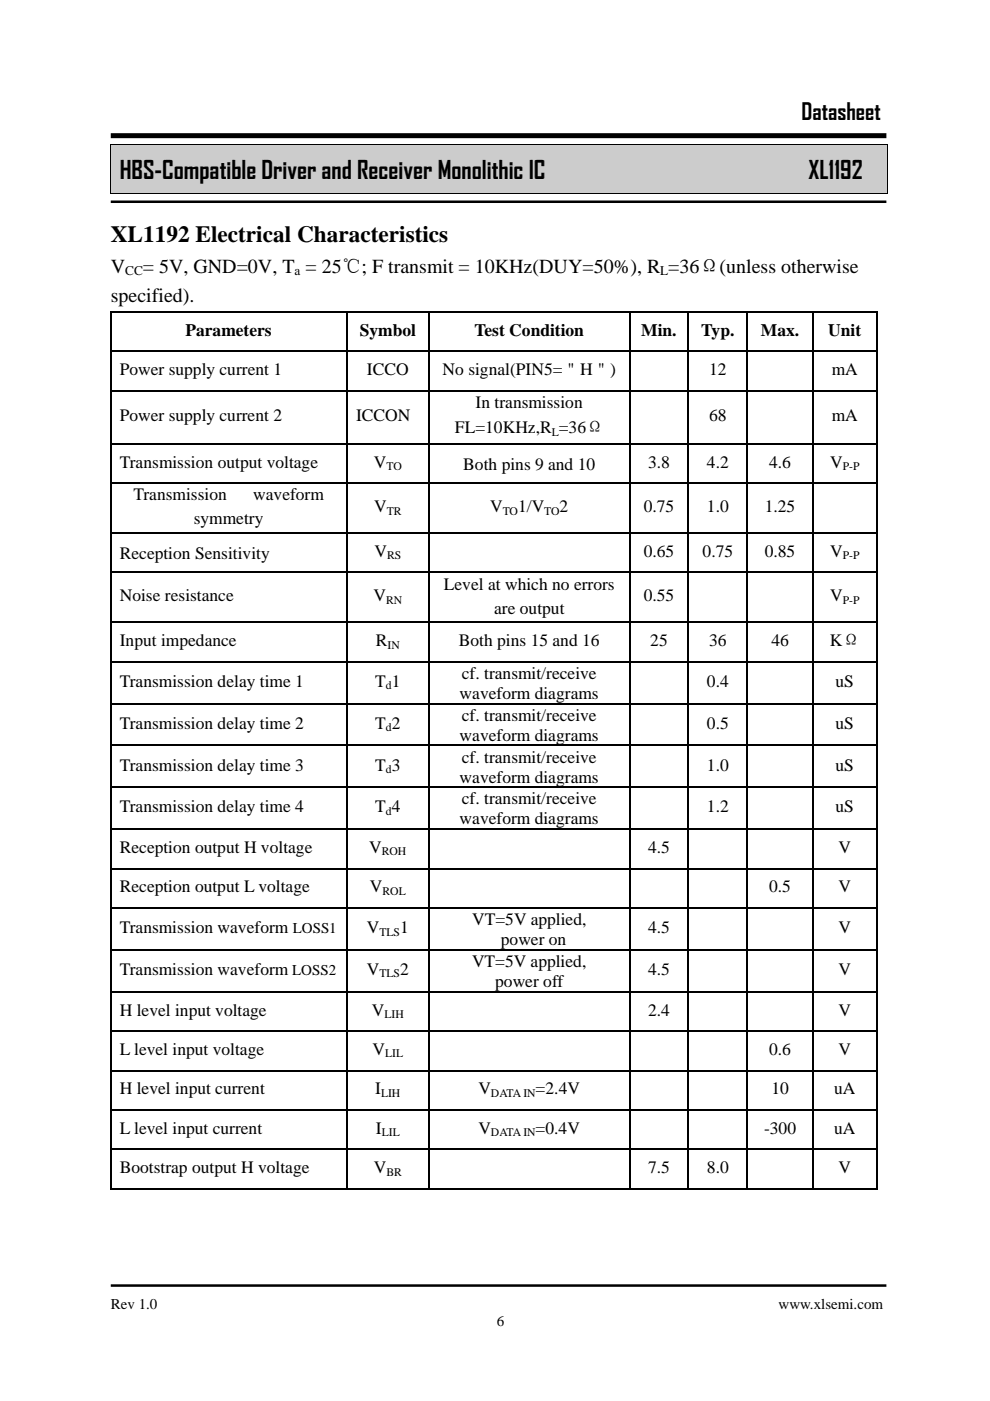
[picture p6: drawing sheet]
<svg xmlns="http://www.w3.org/2000/svg" width="210mm" height="297mm" viewBox="0 0 210 297" stroke-linecap="round" stroke-linejoin="round" font-family="sans-serif">
<defs><g id="words">
<g font-size="5.3">
<text x="25.4" y="38">HBS-Compatible Driver and Receiver Monolithic IC</text>
<text x="171.5" y="38">XL1192</text>
</g>
<g font-size="4.9">
<text x="170" y="25.4">Datasheet</text>
<text x="23.5" y="51.3">XL1192 Electrical Characteristics</text>
</g>
<g font-size="4.2">
<text x="23.5" y="57.8">V</text>
<text x="30.3" y="57.8">= 5V, GND=0V, T = 25℃; F transmit = 10KHz(DUY=50%), R =36Ω(unless otherwise</text>
<text x="23.5" y="64">specified).</text>
</g>
<g font-size="3.7">
<text x="39.3" y="71.2">Parameters</text>
<text x="76.3" y="71.2">Symbol</text>
<text x="100.6" y="71.2">Test Condition</text>
<text x="136" y="71.2">Min.</text>
<text x="148.7" y="71.2">Typ.</text>
<text x="161.4" y="71.2">Max.</text>
<text x="175.7" y="71.2">Unit</text>
<text x="25.4" y="79.5">Power supply current 1</text>
<text x="77.8" y="79.5">ICCO</text>
<text x="93.9" y="79.5">No signal(PIN5=＂H＂)</text>
<text x="150.4" y="79.5">12</text>
<text x="176.4" y="79.5">mA</text>
<text x="25.4" y="89.3">Power supply current 2</text>
<text x="75.5" y="89.3">ICCON</text>
<text x="100.9" y="86.5">In transmission</text>
<text x="150.4" y="89.3">68</text>
<text x="176.4" y="89.3">mA</text>
<text x="96.5" y="91.9">FL=10KHz,R =36Ω</text>
<text x="25.4" y="99.1">Transmission output voltage</text>
<text x="79.3" y="99.1">V</text>
<text x="98.3" y="99.6">Both pins 9 and 10</text>
<text x="137.5" y="99.1">3.8</text>
<text x="149.9" y="99.1">4.2</text>
<text x="163.1" y="99.1">4.6</text>
<text x="176.1" y="99.1">V</text>
<text x="28.3" y="106">Transmission</text>
<text x="53.7" y="106">waveform</text>
<text x="41.1" y="111.1">symmetry</text>
<text x="79.4" y="108.6">V</text>
<text x="104" y="108.6">V</text>
<text x="109.9" y="108.6">1/V</text>
<text x="118.7" y="108.6">2</text>
<text x="136.5" y="108.6">0.75</text>
<text x="149.9" y="108.6">1.0</text>
<text x="162.2" y="108.6">1.25</text>
<text x="25.4" y="118.5">Reception Sensitivity</text>
<text x="79.4" y="118.1">V</text>
<text x="136.5" y="118.1">0.65</text>
<text x="149" y="118.1">0.75</text>
<text x="162.2" y="118.1">0.85</text>
<text x="176.1" y="118.1">V</text>
<text x="94.1" y="125">Level at which no errors</text>
<text x="25.4" y="127.5">Noise resistance</text>
<text x="79.2" y="127.5">V</text>
<text x="104.8" y="130.1">are output</text>
<text x="136.5" y="127.5">0.55</text>
<text x="176.1" y="127.5">V</text>
<text x="25.4" y="137">Input impedance</text>
<text x="79.7" y="137">R</text>
<text x="97.3" y="137">Both pins 15 and 16</text>
<text x="137.9" y="137">25</text>
<text x="150.4" y="137">36</text>
<text x="163.6" y="137">46</text>
<text x="176" y="137">KΩ</text>
<text x="97.9" y="143.9">cf. transmit/receive</text>
<text x="25.4" y="145.6">Transmission delay time 1</text>
<text x="79.6" y="145.6">T 1</text>
<text x="97.5" y="148.2">waveform diagrams</text>
<text x="149.9" y="145.6">0.4</text>
<text x="177.2" y="145.6">uS</text>
<text x="25.4" y="154.5">Transmission delay time 2</text>
<text x="79.6" y="154.5">T 2</text>
<text x="97.9" y="152.8">cf. transmit/receive</text>
<text x="149.9" y="154.5">0.5</text>
<text x="177.2" y="154.5">uS</text>
<text x="97.5" y="157.1">waveform diagrams</text>
<text x="97.9" y="161.7">cf. transmit/receive</text>
<text x="25.4" y="163.4">Transmission delay time 3</text>
<text x="79.6" y="163.4">T 3</text>
<text x="97.5" y="165.9">waveform diagrams</text>
<text x="149.9" y="163.4">1.0</text>
<text x="177.2" y="163.4">uS</text>
<text x="25.4" y="172.2">Transmission delay time 4</text>
<text x="79.6" y="172.2">T 4</text>
<text x="97.9" y="170.5">cf. transmit/receive</text>
<text x="149.9" y="172.2">1.2</text>
<text x="177.2" y="172.2">uS</text>
<text x="97.5" y="174.8">waveform diagrams</text>
<text x="25.4" y="180.8">Reception output H voltage</text>
<text x="78.3" y="180.8">V</text>
<text x="137.5" y="180.8">4.5</text>
<text x="177.9" y="180.8">V</text>
<text x="25.4" y="189.2">Reception output L voltage</text>
<text x="78.5" y="189.2">V</text>
<text x="163.1" y="189.2">0.5</text>
<text x="177.9" y="189.2">V</text>
<text x="25.4" y="197.8">Transmission waveform</text>
<text x="77.8" y="197.8">V</text>
<text x="84.9" y="197.8">1</text>
<text x="100.1" y="196.1">VT=5V applied,</text>
<text x="137.5" y="197.8">4.5</text>
<text x="177.9" y="197.8">V</text>
<text x="106.2" y="200.4">power on</text>
<text x="25.4" y="206.7">Transmission waveform</text>
<text x="77.8" y="206.7">V</text>
<text x="84.9" y="206.7">2</text>
<text x="100.1" y="205">VT=5V applied,</text>
<text x="105" y="209.3">power off</text>
<text x="137.5" y="206.7">4.5</text>
<text x="177.9" y="206.7">V</text>
<text x="25.4" y="215.3">H level input voltage</text>
<text x="78.9" y="215.3">V</text>
<text x="137.5" y="215.3">2.4</text>
<text x="177.9" y="215.3">V</text>
<text x="25.4" y="223.7">L level input voltage</text>
<text x="79" y="223.7">V</text>
<text x="163.1" y="223.7">0.6</text>
<text x="177.9" y="223.7">V</text>
<text x="25.4" y="232">H level input current</text>
<text x="79.6" y="232">I</text>
<text x="101.5" y="232">V</text>
<text x="113.6" y="232">=2.4V</text>
<text x="163.6" y="232">10</text>
<text x="176.9" y="232">uA</text>
<text x="25.4" y="240.4">L level input current</text>
<text x="79.7" y="240.4">I</text>
<text x="101.5" y="240.4">V</text>
<text x="113.6" y="240.4">=0.4V</text>
<text x="162.1" y="240.4">-300</text>
<text x="176.9" y="240.4">uA</text>
<text x="25.4" y="248.8">Bootstrap output H voltage</text>
<text x="79.3" y="248.8">V</text>
<text x="137.5" y="248.8">7.5</text>
<text x="149.9" y="248.8">8.0</text>
<text x="177.9" y="248.8">V</text>
</g>
<g font-size="3.2">
<text x="62.1" y="197.8">LOSS1</text>
<text x="62" y="206.7">LOSS2</text>
<text x="23.5" y="277.6">Rev 1.0</text>
<text x="105.4" y="281.2">6</text>
<text x="165.1" y="277.6">www.xlsemi.com</text>
</g>
<g font-size="2.8">
<text x="26.5" y="58.3">CC</text>
<text x="62.5" y="58.3">a</text>
<text x="140" y="58.3">L</text>
</g>
<g font-size="2.5">
<text x="117" y="92.4">L</text>
<text x="82" y="99.7">TO</text>
<text x="178.7" y="99.7">P-P</text>
<text x="82" y="109.1">TR</text>
<text x="106.6" y="109.1">TO</text>
<text x="115.4" y="109.1">TO</text>
<text x="82.1" y="118.6">RS</text>
<text x="178.7" y="118.6">P-P</text>
<text x="81.9" y="128.1">RN</text>
<text x="178.7" y="128.1">P-P</text>
<text x="82.2" y="137.5">IN</text>
<text x="81.9" y="146.2">d</text>
<text x="81.9" y="155">d</text>
<text x="81.9" y="163.9">d</text>
<text x="81.9" y="172.8">d</text>
<text x="81" y="181.4">ROH</text>
<text x="81.1" y="189.7">ROL</text>
<text x="80.5" y="198.4">TLS</text>
<text x="80.5" y="207.2">TLS</text>
<text x="81.5" y="215.8">LIH</text>
<text x="81.7" y="224.2">LIL</text>
<text x="80.8" y="232.6">LIH</text>
<text x="104.1" y="232.6">DATA IN</text>
<text x="81" y="240.9">LIL</text>
<text x="104.1" y="240.9">DATA IN</text>
<text x="82" y="249.3">BR</text>
</g>
</g></defs>
<g fill="#ccc">
<path d="M23.6 30.8h164.5v10.2h-164.5z"/>
<path d="M25.4 32.7h160.9v6.4h-160.9z"/>
</g>
<g fill="#000">
<path d="M23.4 30.6h.2v.2h-.2zM188.1 30.6h.2v.2h-.2zM188.1 41h.2v.2h-.2zM23.3 66h.4v.3h-.4zM23.3 74.3h.4v.4h-.4zM73.3 66h.4v.3h-.4zM73.3 74.3h.4v.4h-.4zM90.8 66h.4v.3h-.4zM90.8 74.3h.4v.4h-.4zM133.3 66h.4v.3h-.4zM133.3 74.3h.4v.4h-.4zM145.8 66h.4v.3h-.4z"/>
<path d="M145.8 74.3h.4v.4h-.4zM158.3 66h.4v.3h-.4zM158.3 74.3h.4v.4h-.4zM172.2 66h.4v.3h-.4zM172.2 74.3h.4v.4h-.4zM185.8 66h.4v.3h-.4zM185.8 74.3h.4v.4h-.4zM23.3 82.7h.4v.3h-.4zM23.3 93.9h.4v.4h-.4zM73.3 82.7h.4v.3h-.4zM73.3 93.9h.4v.4h-.4zM90.8 82.7h.4v.3h-.4z"/>
<path d="M90.8 93.9h.4v.4h-.4zM133.3 82.7h.4v.3h-.4zM133.3 93.9h.4v.4h-.4zM145.8 82.7h.4v.3h-.4zM145.8 93.9h.4v.4h-.4zM158.3 82.7h.4v.3h-.4zM158.3 93.9h.4v.4h-.4zM172.2 82.7h.4v.3h-.4zM172.2 93.9h.4v.4h-.4zM185.8 82.7h.4v.3h-.4zM185.8 93.9h.4v.4h-.4zM23.3 102.3h.4v.3h-.4z"/>
<path d="M23.3 112.8h.4v.4h-.4zM73.3 102.3h.4v.3h-.4zM73.3 112.8h.4v.4h-.4zM90.8 102.3h.4v.3h-.4zM90.8 112.8h.4v.4h-.4zM133.3 102.3h.4v.3h-.4zM133.3 112.8h.4v.4h-.4zM145.8 102.3h.4v.3h-.4zM145.8 112.8h.4v.4h-.4zM158.3 102.3h.4v.3h-.4zM158.3 112.8h.4v.4h-.4zM172.2 102.3h.4v.3h-.4z"/>
<path d="M172.2 112.8h.4v.4h-.4zM185.8 102.3h.4v.3h-.4zM185.8 112.8h.4v.4h-.4zM23.3 121.2h.4v.4h-.4zM23.3 131.8h.4v.3h-.4zM73.3 121.2h.4v.4h-.4zM73.3 131.8h.4v.3h-.4zM90.8 121.2h.4v.4h-.4zM90.8 131.8h.4v.3h-.4zM133.3 121.2h.4v.4h-.4zM133.3 131.8h.4v.3h-.4zM145.8 121.2h.4v.4h-.4z"/>
<path d="M145.8 131.8h.4v.3h-.4zM158.3 121.2h.4v.4h-.4zM158.3 131.8h.4v.3h-.4zM172.2 121.2h.4v.4h-.4zM172.2 131.8h.4v.3h-.4zM185.8 121.2h.4v.4h-.4zM185.8 131.8h.4v.3h-.4zM23.3 140.1h.4v.4h-.4zM23.3 149h.4v.4h-.4zM23.3 157.9h.4v.3h-.4zM73.3 140.1h.4v.4h-.4zM73.3 149h.4v.4h-.4z"/>
<path d="M73.3 157.9h.4v.3h-.4zM90.8 140.1h.4v.4h-.4zM90.8 149h.4v.4h-.4zM90.8 157.9h.4v.3h-.4zM133.3 140.1h.4v.4h-.4zM133.3 149h.4v.4h-.4zM133.3 157.9h.4v.3h-.4zM145.8 140.1h.4v.4h-.4zM145.8 149h.4v.4h-.4zM145.8 157.9h.4v.3h-.4zM158.3 140.1h.4v.4h-.4zM158.3 149h.4v.4h-.4z"/>
<path d="M158.3 157.9h.4v.3h-.4zM172.2 140.1h.4v.4h-.4zM172.2 149h.4v.4h-.4zM172.2 157.9h.4v.3h-.4zM185.8 140.1h.4v.4h-.4zM185.8 149h.4v.4h-.4zM185.8 157.9h.4v.3h-.4zM23.3 166.8h.4v.3h-.4zM23.3 175.6h.4v.4h-.4zM73.3 166.8h.4v.3h-.4zM73.3 175.6h.4v.4h-.4zM90.8 166.8h.4v.3h-.4z"/>
<path d="M90.8 175.6h.4v.4h-.4zM133.3 166.8h.4v.3h-.4zM133.3 175.6h.4v.4h-.4zM145.8 166.8h.4v.3h-.4zM145.8 175.6h.4v.4h-.4zM158.3 166.8h.4v.3h-.4zM158.3 175.6h.4v.4h-.4zM172.2 166.8h.4v.3h-.4zM172.2 175.6h.4v.4h-.4zM185.8 166.8h.4v.3h-.4zM185.8 175.6h.4v.4h-.4zM23.3 184h.4v.3h-.4z"/>
<path d="M23.3 192.3h.4v.4h-.4zM73.3 184h.4v.3h-.4zM73.3 192.3h.4v.4h-.4zM90.8 184h.4v.3h-.4zM90.8 192.3h.4v.4h-.4zM133.3 184h.4v.3h-.4zM133.3 192.3h.4v.4h-.4zM145.8 184h.4v.3h-.4zM145.8 192.3h.4v.4h-.4zM158.3 184h.4v.3h-.4zM158.3 192.3h.4v.4h-.4zM172.2 184h.4v.3h-.4z"/>
<path d="M172.2 192.3h.4v.4h-.4zM185.8 184h.4v.3h-.4zM185.8 192.3h.4v.4h-.4zM23.3 201.2h.4v.4h-.4zM23.3 210.1h.4v.3h-.4zM23.3 218.4h.4v.4h-.4zM73.3 201.2h.4v.4h-.4zM73.3 210.1h.4v.3h-.4zM73.3 218.4h.4v.4h-.4zM90.8 201.2h.4v.4h-.4zM90.8 210.1h.4v.3h-.4zM90.8 218.4h.4v.4h-.4z"/>
<path d="M133.3 201.2h.4v.4h-.4zM133.3 210.1h.4v.3h-.4zM133.3 218.4h.4v.4h-.4zM145.8 201.2h.4v.4h-.4zM145.8 210.1h.4v.3h-.4zM145.8 218.4h.4v.4h-.4zM158.3 201.2h.4v.4h-.4zM158.3 210.1h.4v.3h-.4zM158.3 218.4h.4v.4h-.4zM172.2 201.2h.4v.4h-.4zM172.2 210.1h.4v.3h-.4zM172.2 218.4h.4v.4h-.4z"/>
<path d="M185.8 201.2h.4v.4h-.4zM185.8 210.1h.4v.3h-.4zM185.8 218.4h.4v.4h-.4zM23.3 226.8h.4v.4h-.4zM23.3 235.2h.4v.3h-.4zM73.3 226.8h.4v.4h-.4zM73.3 235.2h.4v.3h-.4zM90.8 226.8h.4v.4h-.4zM90.8 235.2h.4v.3h-.4zM133.3 226.8h.4v.4h-.4zM133.3 235.2h.4v.3h-.4zM145.8 226.8h.4v.4h-.4z"/>
<path d="M145.8 235.2h.4v.3h-.4zM158.3 226.8h.4v.4h-.4zM158.3 235.2h.4v.3h-.4zM172.2 226.8h.4v.4h-.4zM172.2 235.2h.4v.3h-.4zM185.8 226.8h.4v.4h-.4zM185.8 235.2h.4v.3h-.4zM23.3 243.5h.4v.4h-.4zM73.3 243.5h.4v.4h-.4zM90.8 243.5h.4v.4h-.4zM133.3 243.5h.4v.4h-.4zM145.8 243.5h.4v.4h-.4z"/>
<path d="M158.3 243.5h.4v.4h-.4zM172.2 243.5h.4v.4h-.4zM185.8 243.5h.4v.4h-.4zM185.8 251.9h.4v.3h-.4z"/>
</g>
<path d="M23.4 30.7h164.9M23.5 30.8v10.4M188.2 30.8v10.4M23.4 41.1h164.7" fill="none" stroke="#000" stroke-width=".21"/>
<path d="M23.5 28.8h164.5" fill="none" stroke="#000" stroke-width="1.1" stroke-linecap="butt"/>
<path d="M23.5 42.8h164.5M23.5 272.6h164.5" fill="none" stroke="#000" stroke-width=".53"/>
<g fill="none" stroke="#000" stroke-width=".34">
<path d="M23.3 66.1h50M23.5 66.3v8M23.5 74.7v8M23.7 74.5h49.6M73.5 66.3v8M73.5 74.7v8M73.7 66.1h17.1M73.7 74.5h17.1M91 66.3v8M91 74.7v8M91.2 66.1h42.1M91.2 74.5h42.1"/>
<path d="M133.5 66.3v8M133.5 74.7v8M133.7 66.1h12.1M133.7 74.5h12.1M146 66.3v8M146 74.7v8M146.2 66.1h12.1M146.2 74.5h12.1M158.5 66.3v8M158.5 74.7v8M158.7 66.1h13.5M158.7 74.5h13.5"/>
<path d="M172.4 66.3v8M172.4 74.7v8M172.6 66.1h13.2M172.6 74.5h13.2M186 66.3v8M186 74.7v8M23.5 83v10.9M23.5 94.3v8M23.7 82.8h49.6M23.7 94.1h49.6M73.5 83v10.9M73.5 94.3v8"/>
<path d="M73.7 82.8h17.1M73.7 94.1h17.1M91 83v10.9M91 94.3v8M91.2 82.8h42.1M91.2 94.1h42.1M133.5 83v10.9M133.5 94.3v8M133.7 82.8h12.1M133.7 94.1h12.1M146 83v10.9M146 94.3v8"/>
<path d="M146.2 82.8h12.1M146.2 94.1h12.1M158.5 83v10.9M158.5 94.3v8M158.7 82.8h13.5M158.7 94.1h13.5M172.4 83v10.9M172.4 94.3v8M172.6 82.8h13.2M172.6 94.1h13.2M186 83v10.9M186 94.3v8"/>
<path d="M23.5 102.6v10.2M23.5 113.2v8M23.7 102.4h49.6M23.7 113h49.6M73.5 102.6v10.2M73.5 113.2v8M73.7 102.4h17.1M73.7 113h17.1M91 102.6v10.2M91 113.2v8M91.2 102.4h42.1M91.2 113h42.1"/>
<path d="M133.5 102.6v10.2M133.5 113.2v8M133.7 102.4h12.1M133.7 113h12.1M146 102.6v10.2M146 113.2v8M146.2 102.4h12.1M146.2 113h12.1M158.5 102.6v10.2M158.5 113.2v8M158.7 102.4h13.5M158.7 113h13.5"/>
<path d="M172.4 102.6v10.2M172.4 113.2v8M172.6 102.4h13.2M172.6 113h13.2M186 102.6v10.2M186 113.2v8M23.5 121.6v10.2M23.5 132.1v8M23.7 121.4h49.6M23.7 132h49.6M73.5 121.6v10.2M73.5 132.1v8"/>
<path d="M73.7 121.4h17.1M73.7 132h17.1M91 121.6v10.2M91 132.1v8M91.2 121.4h42.1M91.2 132h42.1M133.5 121.6v10.2M133.5 132.1v8M133.7 121.4h12.1M133.7 132h12.1M146 121.6v10.2M146 132.1v8"/>
<path d="M146.2 121.4h12.1M146.2 132h12.1M158.5 121.6v10.2M158.5 132.1v8M158.7 121.4h13.5M158.7 132h13.5M172.4 121.6v10.2M172.4 132.1v8M172.6 121.4h13.2M172.6 132h13.2M186 121.6v10.2M186 132.1v8"/>
<path d="M23.5 140.5v8.5M23.5 149.4v8.5M23.5 158.2v8.6M23.7 140.3h49.6M23.7 149.2h49.6M23.7 158.1h49.6M73.5 140.5v8.5M73.5 149.4v8.5M73.5 158.2v8.6M73.7 140.3h17.1M73.7 149.2h17.1M73.7 158.1h17.1"/>
<path d="M91 140.5v8.5M91 149.4v8.5M91 158.2v8.6M91.2 140.3h42.1M91.2 149.2h42.1M91.2 158.1h42.1M133.5 140.5v8.5M133.5 149.4v8.5M133.5 158.2v8.6M133.7 140.3h12.1M133.7 149.2h12.1M133.7 158.1h12.1"/>
<path d="M146 140.5v8.5M146 149.4v8.5M146 158.2v8.6M146.2 140.3h12.1M146.2 149.2h12.1M146.2 158.1h12.1M158.5 140.5v8.5M158.5 149.4v8.5M158.5 158.2v8.6M158.7 140.3h13.5M158.7 149.2h13.5M158.7 158.1h13.5"/>
<path d="M172.4 140.5v8.5M172.4 149.4v8.5M172.4 158.2v8.6M172.6 140.3h13.2M172.6 149.2h13.2M172.6 158.1h13.2M186 140.5v8.5M186 149.4v8.5M186 158.2v8.6M23.5 167.1v8.5M23.5 176v8M23.7 166.9h49.6"/>
<path d="M23.7 175.8h49.6M73.5 167.1v8.5M73.5 176v8M73.7 166.9h17.1M73.7 175.8h17.1M91 167.1v8.5M91 176v8M91.2 166.9h42.1M91.2 175.8h42.1M133.5 167.1v8.5M133.5 176v8M133.7 166.9h12.1"/>
<path d="M133.7 175.8h12.1M146 167.1v8.5M146 176v8M146.2 166.9h12.1M146.2 175.8h12.1M158.5 167.1v8.5M158.5 176v8M158.7 166.9h13.5M158.7 175.8h13.5M172.4 167.1v8.5M172.4 176v8M172.6 166.9h13.2"/>
<path d="M172.6 175.8h13.2M186 167.1v8.5M186 176v8M23.5 184.3v8M23.5 192.7v8.5M23.7 184.2h49.6M23.7 192.5h49.6M73.5 184.3v8M73.5 192.7v8.5M73.7 184.2h17.1M73.7 192.5h17.1M91 184.3v8"/>
<path d="M91 192.7v8.5M91.2 184.2h42.1M91.2 192.5h42.1M133.5 184.3v8M133.5 192.7v8.5M133.7 184.2h12.1M133.7 192.5h12.1M146 184.3v8M146 192.7v8.5M146.2 184.2h12.1M146.2 192.5h12.1M158.5 184.3v8"/>
<path d="M158.5 192.7v8.5M158.7 184.2h13.5M158.7 192.5h13.5M172.4 184.3v8M172.4 192.7v8.5M172.6 184.2h13.2M172.6 192.5h13.2M186 184.3v8M186 192.7v8.5M23.5 201.6v8.5M23.5 210.4v8M23.5 218.8v8"/>
<path d="M23.7 201.4h49.6M23.7 210.2h49.6M23.7 218.6h49.6M73.5 201.6v8.5M73.5 210.4v8M73.5 218.8v8M73.7 201.4h17.1M73.7 210.2h17.1M73.7 218.6h17.1M91 201.6v8.5M91 210.4v8M91 218.8v8"/>
<path d="M91.2 201.4h42.1M91.2 210.2h42.1M91.2 218.6h42.1M133.5 201.6v8.5M133.5 210.4v8M133.5 218.8v8M133.7 201.4h12.1M133.7 210.2h12.1M133.7 218.6h12.1M146 201.6v8.5M146 210.4v8M146 218.8v8"/>
<path d="M146.2 201.4h12.1M146.2 210.2h12.1M146.2 218.6h12.1M158.5 201.6v8.5M158.5 210.4v8M158.5 218.8v8M158.7 201.4h13.5M158.7 210.2h13.5M158.7 218.6h13.5M172.4 201.6v8.5M172.4 210.4v8M172.4 218.8v8"/>
<path d="M172.6 201.4h13.2M172.6 210.2h13.2M172.6 218.6h13.2M186 201.6v8.5M186 210.4v8M186 218.8v8M23.5 227.2v8M23.5 235.5v8M23.7 227h49.6M23.7 235.3h49.6M73.5 227.2v8M73.5 235.5v8"/>
<path d="M73.7 227h17.1M73.7 235.3h17.1M91 227.2v8M91 235.5v8M91.2 227h42.1M91.2 235.3h42.1M133.5 227.2v8M133.5 235.5v8M133.7 227h12.1M133.7 235.3h12.1M146 227.2v8M146 235.5v8"/>
<path d="M146.2 227h12.1M146.2 235.3h12.1M158.5 227.2v8M158.5 235.5v8M158.7 227h13.5M158.7 235.3h13.5M172.4 227.2v8M172.4 235.5v8M172.6 227h13.2M172.6 235.3h13.2M186 227.2v8M186 235.5v8"/>
<path d="M23.3 252.1h50M23.5 243.9v8.3M23.7 243.7h49.6M73.5 243.9v8.3M73.7 243.7h17.1M73.7 252.1h17.1M91 243.9v8.3M91.2 243.7h42.1M91.2 252.1h42.1M133.5 243.9v8.3M133.7 243.7h12.1M133.7 252.1h12.1"/>
<path d="M146 243.9v8.3M146.2 243.7h12.1M146.2 252.1h12.1M158.5 243.9v8.3M158.7 243.7h13.5M158.7 252.1h13.5M172.4 243.9v8.3M172.6 243.7h13.2M172.6 252.1h13.2M186 243.9v8.3"/>
</g>
<use href="#words"/>
</svg>
